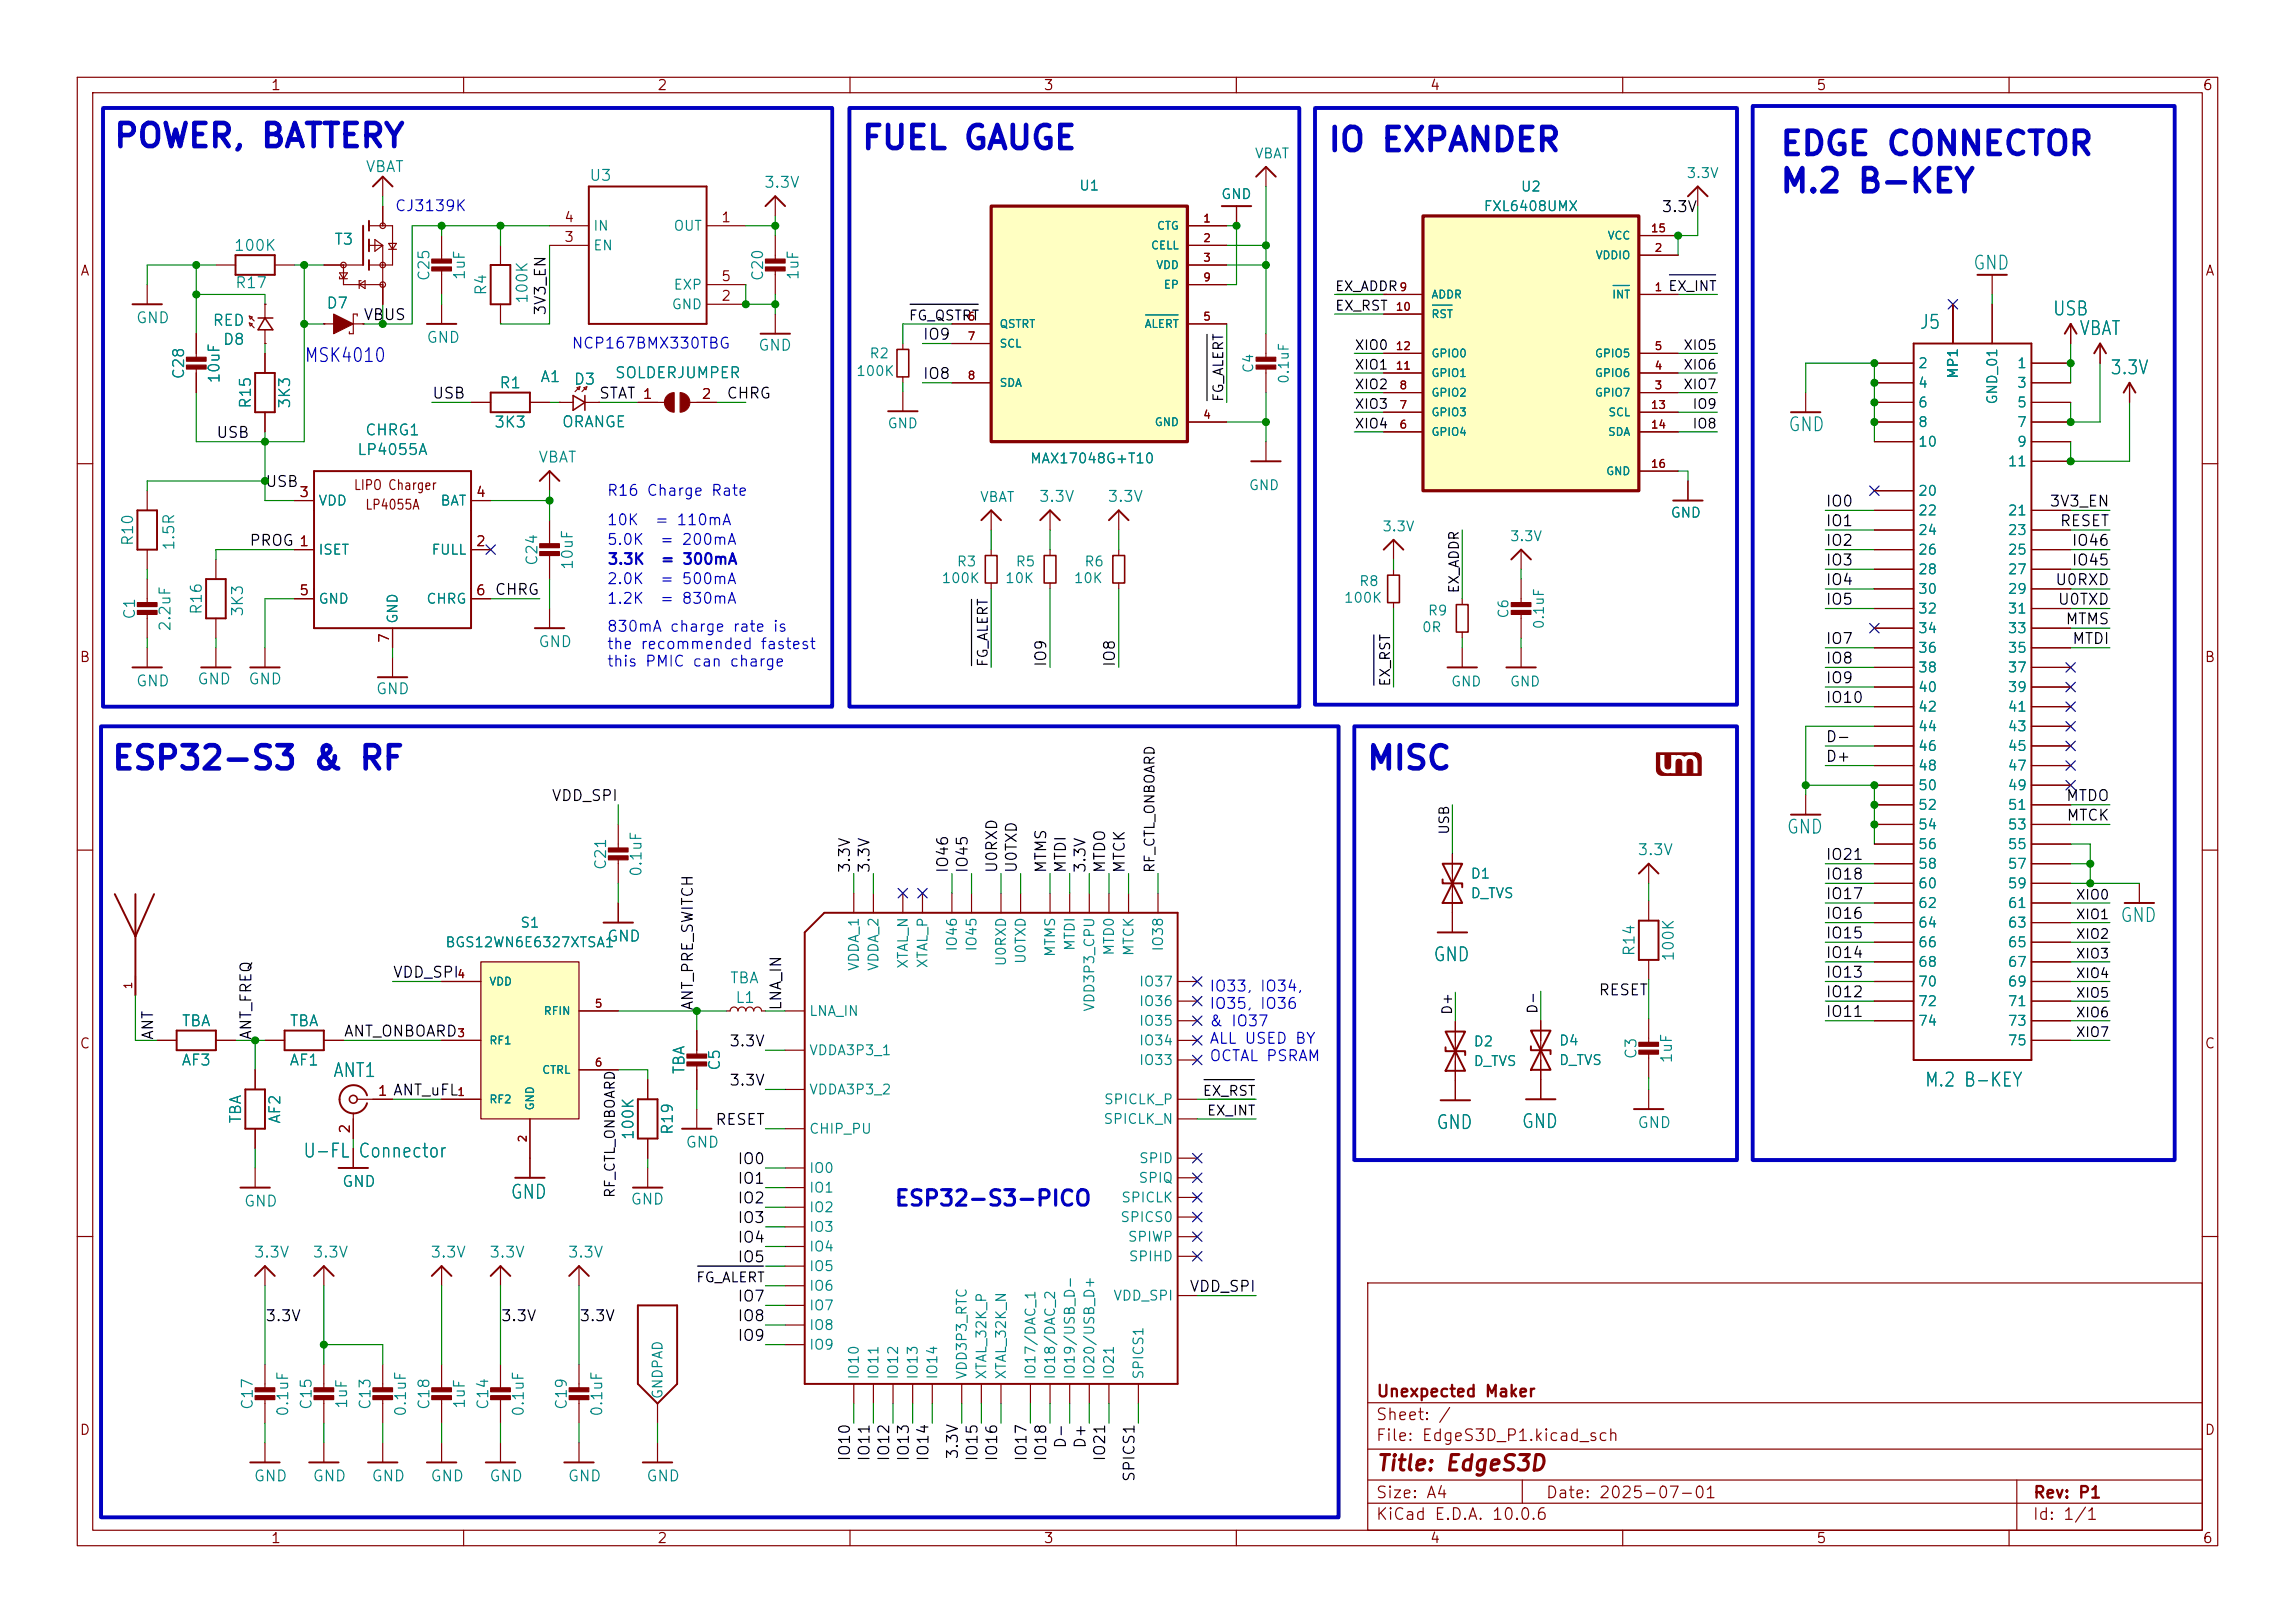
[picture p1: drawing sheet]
<svg xmlns="http://www.w3.org/2000/svg" width="297mm" height="210mm" viewBox="0 0 297 210" stroke-linecap="round" stroke-linejoin="round" font-family="sans-serif">
<defs><g id="words">
<g font-size="3" fill="#0000c2">
<text x="14.6" y="19.8">POWER, BATTERY</text>
<text x="111.3" y="20.1">FUEL GAUGE</text>
<text x="171.7" y="20.3">IO EXPANDER</text>
<text x="230.2" y="20.8">EDGE CONNECTOR</text>
<text x="230.2" y="25.7">M.2 B-KEY</text>
<text x="14.3" y="100.3">ESP32-S3 &amp; RF</text>
<text x="176.7" y="100.3">MISC</text>
</g>
<text font-size="2" fill="#0000c2" x="115.7" y="156.6">ESP32-S3-PICO</text>
<text font-size="2" fill="#840000" x="178" y="190.8">Title: EdgeS3D</text>
<g font-size="1.8" fill="#008484">
<text x="255.3" y="35.3">GND</text>
<text x="265.6" y="41.3">USB</text>
<text x="248.3" y="43">J5</text>
<text x="269" y="43.8">VBAT</text>
<text x="273" y="48.9">3.3V</text>
<text x="231.3" y="56.3">GND</text>
<text x="231.1" y="108.3">GND</text>
<text x="274.3" y="119.8">GND</text>
<text x="185.4" y="124.8">GND</text>
<text x="43" y="139.8">ANT1</text>
<text x="249" y="141.1">M.2 B-KEY</text>
<text x="185.8" y="146.6">GND</text>
<text x="196.8" y="146.4">GND</text>
<text x="39.1" y="150.2">U-FL</text>
<text x="46.3" y="150.2">Connector</text>
<text x="66" y="155.6">GND</text>
</g>
<text font-size="1.8" fill="#0000c2" x="39.3" y="47.3">MSK4010</text>
<g font-size="1.5" fill="#840000">
<text x="178" y="184.1">Sheet: /</text>
<text x="178" y="181.1">Unexpected Maker</text>
<text x="178" y="186.8">File: EdgeS3D_P1.kicad_sch</text>
<text x="178" y="197">KiCad E.D.A. 10.0.6</text>
<text x="178" y="194.2">Size: A4</text>
<text x="200" y="194.2">Date: 2025-07-01</text>
<text x="263" y="197">Id: 1/1</text>
<text x="263" y="194.2">Rev: P1</text>
</g>
<g font-size="1.4" fill="#008484">
<text x="47.2" y="22.6">VBAT</text>
<text x="76.2" y="23.7">U3</text>
<text x="98.8" y="24.6">3.3V</text>
<text x="30.2" y="32.8">100K</text>
<text x="43.2" y="32">T3</text>
<text x="30.3" y="37.6">R17</text>
<text x="42.1" y="40.3">D7</text>
<text x="55.9" y="36.5" transform="rotate(-90 55.9 36.5)">C25</text>
<text x="60.5" y="36.4" transform="rotate(-90 60.5 36.4)">1uF</text>
<text x="63.3" y="38.3" transform="rotate(-90 63.3 38.3)">R4</text>
<text x="68.6" y="39.4" transform="rotate(-90 68.6 39.4)">100K</text>
<text x="99.1" y="36.5" transform="rotate(-90 99.1 36.5)">C20</text>
<text x="103.7" y="36.4" transform="rotate(-90 103.7 36.4)">1uF</text>
<text x="17.5" y="42.2">GND</text>
<text x="27.4" y="42.5">RED</text>
<text x="28.8" y="45">D8</text>
<text x="55.1" y="44.7">GND</text>
<text x="98" y="45.7">GND</text>
<text x="24.2" y="49.2" transform="rotate(-90 24.2 49.2)">C28</text>
<text x="28.8" y="49.7" transform="rotate(-90 28.8 49.7)">10uF</text>
<text x="32.8" y="53" transform="rotate(-90 32.8 53)">R15</text>
<text x="37.9" y="53" transform="rotate(-90 37.9 53)">3K3</text>
<text x="64.5" y="50.6">R1</text>
<text x="69.8" y="49.8">A1</text>
<text x="74.2" y="50.1">D3</text>
<text x="79.5" y="49.3">SOLDERJUMPER</text>
<text x="46.1" y="59.2">LP4055A</text>
<text x="47.2" y="56.7">CHRG1</text>
<text x="63.9" y="55.7">3K3</text>
<text x="72.6" y="55.6">ORANGE</text>
<text x="69.6" y="60.2">VBAT</text>
<text x="134.3" y="65.3">3.3V</text>
<text x="143.2" y="65.3">3.3V</text>
<text x="17.6" y="70.8" transform="rotate(-90 17.6 70.8)">R10</text>
<text x="22.9" y="71.3" transform="rotate(-90 22.9 71.3)">1.5R</text>
<text x="69.9" y="73.3" transform="rotate(-90 69.9 73.3)">C24</text>
<text x="74.5" y="73.8" transform="rotate(-90 74.5 73.8)">10uF</text>
<text x="17.8" y="80.3" transform="rotate(-90 17.8 80.3)">C1</text>
<text x="22.4" y="81.8" transform="rotate(-90 22.4 81.8)">2.2uF</text>
<text x="26.5" y="79.6" transform="rotate(-90 26.5 79.6)">R16</text>
<text x="31.8" y="79.9" transform="rotate(-90 31.8 79.9)">3K3</text>
<text x="17.5" y="89.2">GND</text>
<text x="25.4" y="88.9">GND</text>
<text x="32" y="88.9">GND</text>
<text x="69.6" y="84.1">GND</text>
<text x="48.6" y="90.2">GND</text>
<text x="78.8" y="112.7" transform="rotate(-90 78.8 112.7)">C21</text>
<text x="83.4" y="113.6" transform="rotate(-90 83.4 113.6)">0.1uF</text>
<text x="211.8" y="111">3.3V</text>
<text x="78.5" y="122.2">GND</text>
<text x="211.9" y="123.8" transform="rotate(-90 211.9 123.8)">R14</text>
<text x="217" y="124.5" transform="rotate(-90 217 124.5)">100K</text>
<text x="94.4" y="127.6">TBA</text>
<text x="95.1" y="130.1">L1</text>
<text x="23.4" y="133.1">TBA</text>
<text x="37.4" y="133.1">TBA</text>
<text x="212.1" y="137.2" transform="rotate(-90 212.1 137.2)">C3</text>
<text x="216.7" y="137.7" transform="rotate(-90 216.7 137.7)">1uF</text>
<text x="23.4" y="138.2">AF3</text>
<text x="37.4" y="138.2">AF1</text>
<text x="88.9" y="139.1" transform="rotate(-90 88.9 139.1)">TBA</text>
<text x="93.5" y="138.6" transform="rotate(-90 93.5 138.6)">C5</text>
<text x="31.5" y="145.5" transform="rotate(-90 31.5 145.5)">TBA</text>
<text x="36.6" y="145.5" transform="rotate(-90 36.6 145.5)">AF2</text>
<text x="82.3" y="147.6" transform="rotate(-90 82.3 147.6)">100K</text>
<text x="87.4" y="147" transform="rotate(-90 87.4 147)">R19</text>
<text x="88.6" y="148.9">GND</text>
<text x="211.8" y="146.3">GND</text>
<text x="44.2" y="153.9">GND</text>
<text x="31.5" y="156.5">GND</text>
<text x="81.5" y="156.2">GND</text>
<text x="32.7" y="163.1">3.3V</text>
<text x="40.4" y="163.1">3.3V</text>
<text x="55.6" y="163.1">3.3V</text>
<text x="63.2" y="163.1">3.3V</text>
<text x="73.4" y="163.1">3.3V</text>
<text x="33.1" y="182.5" transform="rotate(-90 33.1 182.5)">C17</text>
<text x="37.7" y="183.4" transform="rotate(-90 37.7 183.4)">0.1uF</text>
<text x="40.7" y="182.5" transform="rotate(-90 40.7 182.5)">C15</text>
<text x="45.3" y="182.4" transform="rotate(-90 45.3 182.4)">1uF</text>
<text x="48.3" y="182.5" transform="rotate(-90 48.3 182.5)">C13</text>
<text x="52.9" y="183.4" transform="rotate(-90 52.9 183.4)">0.1uF</text>
<text x="55.9" y="182.5" transform="rotate(-90 55.9 182.5)">C18</text>
<text x="60.5" y="182.4" transform="rotate(-90 60.5 182.4)">1uF</text>
<text x="63.5" y="182.5" transform="rotate(-90 63.5 182.5)">C14</text>
<text x="68.1" y="183.4" transform="rotate(-90 68.1 183.4)">0.1uF</text>
<text x="73.7" y="182.5" transform="rotate(-90 73.7 182.5)">C19</text>
<text x="78.3" y="183.4" transform="rotate(-90 78.3 183.4)">0.1uF</text>
<text x="32.7" y="192">GND</text>
<text x="40.4" y="192">GND</text>
<text x="48" y="192">GND</text>
<text x="55.6" y="192">GND</text>
<text x="63.2" y="192">GND</text>
<text x="73.4" y="192">GND</text>
<text x="83.5" y="192">GND</text>
</g>
<g font-size="1.4" fill="#0000c2">
<text x="51" y="27.7">CJ3139K</text>
<text x="73.9" y="45.5">NCP167BMX330TBG</text>
<text x="78.4" y="64.5">R16 Charge Rate</text>
<text x="78.4" y="68.3">10K</text>
<text x="78.4" y="70.9">5.0K</text>
<text x="84.6" y="68.3">= 110mA</text>
<text x="85.3" y="70.9">= 200mA</text>
<text x="78.4" y="75.9">2.0K</text>
<text x="78.5" y="73.4">3.3K</text>
<text x="85.3" y="75.9">= 500mA</text>
<text x="85.4" y="73.4">= 300mA</text>
<text x="78.4" y="78.5">1.2K</text>
<text x="78.4" y="82.1">830mA charge rate is</text>
<text x="85.3" y="78.5">= 830mA</text>
<text x="78.4" y="84.4">the recommended fastest</text>
<text x="78.4" y="86.6">this PMIC can charge</text>
<text x="156.4" y="128.6">IO33, IO34,</text>
<text x="156.4" y="130.9">IO35, IO36</text>
<text x="156.4" y="133.2">&amp; IO37</text>
<text x="156.4" y="135.4">ALL USED BY</text>
<text x="156.4" y="137.7">OCTAL PSRAM</text>
</g>
<g font-size="1.4">
<text x="214.9" y="27.8">3.3V</text>
<text x="47" y="41.8">VBUS</text>
<text x="71" y="40.9" transform="rotate(-90 71 40.9)">3V3_EN</text>
<text x="119.3" y="44.3">IO9</text>
<text x="55.8" y="51.9">USB</text>
<text x="77.4" y="51.9">STAT 1</text>
<text x="93.9" y="51.9">CHRG</text>
<text x="119.3" y="49.4">IO8</text>
<text x="27.9" y="57">USB</text>
<text x="34.3" y="63.4">USB</text>
<text x="236.2" y="65.9">IO0</text>
<text x="265.1" y="65.9">3V3_EN</text>
<text x="32.2" y="71">PROG 1</text>
<text x="236.2" y="71">IO2</text>
<text x="236.2" y="68.4">IO1</text>
<text x="266.5" y="68.4">RESET</text>
<text x="268" y="71">IO46</text>
<text x="63.9" y="77.3">CHRG</text>
<text x="236.2" y="76.1">IO4</text>
<text x="236.2" y="73.5">IO3</text>
<text x="265.9" y="76.1">U0RXD</text>
<text x="268" y="73.5">IO45</text>
<text x="236.2" y="78.6">IO5</text>
<text x="236.2" y="83.7">IO7</text>
<text x="266.2" y="78.6">U0TXD</text>
<text x="267.2" y="81.1">MTMS</text>
<text x="268.1" y="83.7">MTDI</text>
<text x="135.7" y="86.4" transform="rotate(-90 135.7 86.4)">IO9</text>
<text x="144.6" y="86.4" transform="rotate(-90 144.6 86.4)">IO8</text>
<text x="236.2" y="86.2">IO8</text>
<text x="236.2" y="88.8">IO9</text>
<text x="236.2" y="91.3">IO10</text>
<text x="236.2" y="98.9">D+</text>
<text x="236.2" y="96.4">D-</text>
<text x="71.3" y="104">VDD_SPI</text>
<text x="267.3" y="104">MTDO</text>
<text x="267.3" y="106.5">MTCK</text>
<text x="110.3" y="113.1" transform="rotate(-90 110.3 113.1)">3.3V</text>
<text x="112.9" y="113.1" transform="rotate(-90 112.9 113.1)">3.3V</text>
<text x="123" y="113.1" transform="rotate(-90 123 113.1)">IO46</text>
<text x="125.6" y="113.1" transform="rotate(-90 125.6 113.1)">IO45</text>
<text x="129.4" y="113.1" transform="rotate(-90 129.4 113.1)">U0RXD</text>
<text x="131.9" y="113.1" transform="rotate(-90 131.9 113.1)">U0TXD</text>
<text x="135.7" y="113.1" transform="rotate(-90 135.7 113.1)">MTMS</text>
<text x="138.3" y="113.1" transform="rotate(-90 138.3 113.1)">MTDI</text>
<text x="140.8" y="113.1" transform="rotate(-90 140.8 113.1)">3.3V</text>
<text x="143.4" y="113.1" transform="rotate(-90 143.4 113.1)">MTDO</text>
<text x="145.9" y="113.1" transform="rotate(-90 145.9 113.1)">MTCK</text>
<text x="236.2" y="111.6">IO21</text>
<text x="236.2" y="114.2">IO18</text>
<text x="236.2" y="119.2">IO16</text>
<text x="236.2" y="116.7">IO17</text>
<text x="236.2" y="124.3">IO14</text>
<text x="236.2" y="121.8">IO15</text>
<text x="50.8" y="126.9">VDD_SPI</text>
<text x="90" y="130.8" transform="rotate(-90 90 130.8)">ANT_PRE_SWITCH</text>
<text x="101.5" y="130.8" transform="rotate(-90 101.5 130.8)">LNA_IN</text>
<text x="206.8" y="129.1">RESET</text>
<text x="236.2" y="131.9">IO11</text>
<text x="236.2" y="129.4">IO12</text>
<text x="236.2" y="126.9">IO13</text>
<text x="20.2" y="134.7" transform="rotate(-90 20.2 134.7)">ANT</text>
<text x="32.9" y="134.7" transform="rotate(-90 32.9 134.7)">ANT_FREQ</text>
<text x="44.4" y="134.5">ANT_ONBOARD</text>
<text x="94.3" y="135.7">3.3V</text>
<text x="94.3" y="140.8">3.3V</text>
<text x="92.5" y="145.9">RESET</text>
<text x="95.4" y="153.5">IO1</text>
<text x="95.4" y="151">IO0</text>
<text x="95.4" y="156.1">IO2</text>
<text x="95.4" y="158.6">IO3</text>
<text x="95.4" y="161.1">IO4</text>
<text x="95.4" y="163.7">IO5</text>
<text x="153.9" y="167.5">VDD_SPI</text>
<text x="34.3" y="171.3">3.3V</text>
<text x="64.7" y="171.3">3.3V</text>
<text x="74.9" y="171.3">3.3V</text>
<text x="95.4" y="171.3">IO8</text>
<text x="95.4" y="168.8">IO7</text>
<text x="95.4" y="173.8">IO9</text>
<text x="110.3" y="189.2" transform="rotate(-90 110.3 189.2)">IO10</text>
<text x="112.9" y="189.2" transform="rotate(-90 112.9 189.2)">IO11</text>
<text x="115.4" y="189.2" transform="rotate(-90 115.4 189.2)">IO12</text>
<text x="118" y="189.2" transform="rotate(-90 118 189.2)">IO13</text>
<text x="120.5" y="189.2" transform="rotate(-90 120.5 189.2)">IO14</text>
<text x="124.3" y="188.9" transform="rotate(-90 124.3 188.9)">3.3V</text>
<text x="126.9" y="189.2" transform="rotate(-90 126.9 189.2)">IO15</text>
<text x="129.4" y="189.2" transform="rotate(-90 129.4 189.2)">IO16</text>
<text x="133.2" y="189.2" transform="rotate(-90 133.2 189.2)">IO17</text>
<text x="135.7" y="189.2" transform="rotate(-90 135.7 189.2)">IO18</text>
<text x="138.3" y="187.5" transform="rotate(-90 138.3 187.5)">D-</text>
<text x="140.8" y="187.5" transform="rotate(-90 140.8 187.5)">D+</text>
<text x="143.4" y="189.2" transform="rotate(-90 143.4 189.2)">IO21</text>
<text x="147.2" y="191.9" transform="rotate(-90 147.2 191.9)">SPICS1</text>
</g>
<g font-size="1.3" fill="#840000">
<text x="35" y="12">1</text>
<text x="85" y="12">2</text>
<text x="135" y="12">3</text>
<text x="185" y="12">4</text>
<text x="235" y="12">5</text>
<text x="285" y="12">6</text>
<text x="72.9" y="29.1">4</text>
<text x="93.2" y="29.1">1</text>
<text x="10.3" y="36">A</text>
<text x="72.9" y="31.6">3</text>
<text x="285.3" y="36">A</text>
<text x="93.2" y="39.2">2</text>
<text x="93.2" y="36.7">5</text>
<text x="83.1" y="51.9">1</text>
<text x="90.7" y="51.9">2</text>
<text x="38.6" y="64.6">3</text>
<text x="45.7" y="63.7">LIPO Charger</text>
<text x="61.5" y="64.6">4</text>
<text x="38.6" y="71">1</text>
<text x="47.2" y="66.3">LP4055A</text>
<text x="61.5" y="71">2</text>
<text x="38.6" y="77.3">5</text>
<text x="61.5" y="77.3">6</text>
<text x="50.7" y="83.3" transform="rotate(-90 50.7 83.3)">7</text>
<text x="10.2" y="86">B</text>
<text x="285.2" y="86">B</text>
<text x="10.2" y="136">C</text>
<text x="285.2" y="136">C</text>
<text x="48.8" y="142.1">1 ANT_uFL</text>
<text x="48.8" y="142.1">1</text>
<text x="45.6" y="146.8" transform="rotate(-90 45.6 146.8)">2</text>
<text x="10.2" y="186">D</text>
<text x="285.2" y="186">D</text>
<text x="35" y="200">1</text>
<text x="85" y="200">2</text>
<text x="135" y="200">3</text>
<text x="185" y="200">4</text>
<text x="235" y="200">5</text>
<text x="285" y="200">6</text>
</g>
<g font-size="1.3" fill="#008484">
<text x="162.3" y="20.8">VBAT</text>
<text x="218.2" y="23.4">3.3V</text>
<text x="139.6" y="25">U1</text>
<text x="157.9" y="26.1">GND</text>
<text x="191.9" y="27.6">FXL6408UMX</text>
<text x="196.7" y="25.1">U2</text>
<text x="76.7" y="32.7">EN</text>
<text x="76.7" y="30.2">IN</text>
<text x="87.1" y="30.2">OUT</text>
<text x="86.8" y="40.3">GND</text>
<text x="87.1" y="37.8">EXP</text>
<text x="112.4" y="46.7">R2</text>
<text x="248.1" y="48">2</text>
<text x="260.9" y="48">1</text>
<text x="110.7" y="49">100K</text>
<text x="162.5" y="48.4" transform="rotate(-90 162.5 48.4)">C4</text>
<text x="167.1" y="49.8" transform="rotate(-90 167.1 49.8)">0.1uF</text>
<text x="248.1" y="50.5">4</text>
<text x="248.1" y="53">6</text>
<text x="253.7" y="49.1" transform="rotate(-90 253.7 49.1)">MP1</text>
<text x="258.8" y="52.4" transform="rotate(-90 258.8 52.4)">GND_01</text>
<text x="260.9" y="50.5">3</text>
<text x="260.9" y="53">5</text>
<text x="114.8" y="55.7">GND</text>
<text x="248.1" y="55.6">8</text>
<text x="248.1" y="58.1">10</text>
<text x="260.9" y="55.6">7</text>
<text x="260.9" y="58.1">9</text>
<text x="41.1" y="65.7">VDD</text>
<text x="56.9" y="65.7">BAT</text>
<text x="126.7" y="65.3">VBAT</text>
<text x="133.2" y="60.3">MAX17048G+T10</text>
<text x="161.5" y="63.7">GND</text>
<text x="248.1" y="64.5">20</text>
<text x="259.7" y="60.7">11</text>
<text x="178.8" y="69.1">3.3V</text>
<text x="195.3" y="70.3">3.3V</text>
<text x="216.1" y="67.3">GND</text>
<text x="248.1" y="67">22</text>
<text x="248.1" y="69.5">24</text>
<text x="259.7" y="67">21</text>
<text x="259.7" y="69.5">23</text>
<text x="41.1" y="72.1">ISET</text>
<text x="55.7" y="72.1">FULL</text>
<text x="121.8" y="75.8">100K</text>
<text x="123.7" y="73.6">R3</text>
<text x="130" y="75.8">10K</text>
<text x="131.3" y="73.6">R5</text>
<text x="138.9" y="75.8">10K</text>
<text x="140.2" y="73.6">R6</text>
<text x="175.8" y="76.1">R8</text>
<text x="248.1" y="72.1">26</text>
<text x="248.1" y="74.6">28</text>
<text x="248.1" y="77.2">30</text>
<text x="259.7" y="72.1">25</text>
<text x="259.7" y="74.6">27</text>
<text x="259.7" y="77.2">29</text>
<text x="41.1" y="78.4">GND</text>
<text x="51.8" y="80.8" transform="rotate(-90 51.8 80.8)">GND</text>
<text x="55.1" y="78.4">CHRG</text>
<text x="173.8" y="78.3">100K</text>
<text x="183.9" y="82.1">0R</text>
<text x="184.7" y="80">R9</text>
<text x="195.5" y="80.1" transform="rotate(-90 195.5 80.1)">C6</text>
<text x="200.1" y="81.5" transform="rotate(-90 200.1 81.5)">0.1uF</text>
<text x="248.1" y="79.7">32</text>
<text x="248.1" y="82.2">34</text>
<text x="259.7" y="79.7">31</text>
<text x="259.7" y="82.2">33</text>
<text x="187.7" y="89.1">GND</text>
<text x="195.3" y="89.1">GND</text>
<text x="248.1" y="84.8">36</text>
<text x="248.1" y="87.3">38</text>
<text x="248.1" y="89.9">40</text>
<text x="259.7" y="84.8">35</text>
<text x="259.7" y="87.3">37</text>
<text x="259.7" y="89.9">39</text>
<text x="248.1" y="92.4">42</text>
<text x="248.1" y="94.9">44</text>
<text x="259.7" y="92.4">41</text>
<text x="259.7" y="94.9">43</text>
<text x="248.1" y="97.5">46</text>
<text x="248.1" y="100">48</text>
<text x="259.7" y="97.5">45</text>
<text x="259.7" y="100">47</text>
<text x="248.1" y="102.6">50</text>
<text x="248.1" y="105.1">52</text>
<text x="248.1" y="107.6">54</text>
<text x="259.7" y="102.6">49</text>
<text x="259.7" y="105.1">51</text>
<text x="259.7" y="107.6">53</text>
<text x="190.2" y="114">D1</text>
<text x="248.1" y="110.2">56</text>
<text x="248.1" y="112.7">58</text>
<text x="259.7" y="110.2">55</text>
<text x="259.7" y="112.7">57</text>
<text x="190.2" y="116.5">D_TVS</text>
<text x="248.1" y="115.3">60</text>
<text x="248.1" y="117.8">62</text>
<text x="259.7" y="115.3">59</text>
<text x="259.7" y="117.8">61</text>
<text x="57.5" y="122.9">BGS12WN6E6327XTSA1</text>
<text x="67.2" y="120.3">S1</text>
<text x="111.5" y="125.7" transform="rotate(-90 111.5 125.7)">VDDA_1</text>
<text x="114" y="125.7" transform="rotate(-90 114 125.7)">VDDA_2</text>
<text x="117.8" y="125.4" transform="rotate(-90 117.8 125.4)">XTAL_N</text>
<text x="120.3" y="125.4" transform="rotate(-90 120.3 125.4)">XTAL_P</text>
<text x="124.2" y="123.2" transform="rotate(-90 124.2 123.2)">IO46</text>
<text x="126.7" y="123.2" transform="rotate(-90 126.7 123.2)">IO45</text>
<text x="130.5" y="125.1" transform="rotate(-90 130.5 125.1)">U0RXD</text>
<text x="133" y="124.8" transform="rotate(-90 133 124.8)">U0TXD</text>
<text x="136.9" y="123.9" transform="rotate(-90 136.9 123.9)">MTMS</text>
<text x="139.4" y="123.1" transform="rotate(-90 139.4 123.1)">MTDI</text>
<text x="144.5" y="123.7" transform="rotate(-90 144.5 123.7)">MTD0</text>
<text x="147" y="123.8" transform="rotate(-90 147 123.8)">MTCK</text>
<text x="150.8" y="123.2" transform="rotate(-90 150.8 123.2)">IO38</text>
<text x="248.1" y="120.3">64</text>
<text x="248.1" y="122.9">66</text>
<text x="248.1" y="125.4">68</text>
<text x="259.7" y="120.3">63</text>
<text x="259.7" y="122.9">65</text>
<text x="259.7" y="125.4">67</text>
<text x="104.6" y="131.8">LNA_IN</text>
<text x="141.9" y="131" transform="rotate(-90 141.9 131)">VDD3P3_CPU</text>
<text x="147.3" y="130.5">IO36</text>
<text x="147.3" y="128">IO37</text>
<text x="248.1" y="128">70</text>
<text x="248.1" y="130.5">72</text>
<text x="259.7" y="128">69</text>
<text x="259.7" y="130.5">71</text>
<text x="104.6" y="136.9">VDDA3P3_1</text>
<text x="147.3" y="135.6">IO34</text>
<text x="147.3" y="133">IO35</text>
<text x="190.6" y="135.7">D2</text>
<text x="201.7" y="135.6">D4</text>
<text x="248.1" y="133">74</text>
<text x="259.7" y="133">73</text>
<text x="259.7" y="135.6">75</text>
<text x="104.6" y="141.9">VDDA3P3_2</text>
<text x="142.8" y="143.2">SPICLK_P</text>
<text x="147.3" y="138.1">IO33</text>
<text x="190.6" y="138.3">D_TVS</text>
<text x="201.7" y="138.1">D_TVS</text>
<text x="104.6" y="147">CHIP_PU</text>
<text x="142.7" y="145.7">SPICLK_N</text>
<text x="104.6" y="152.1">IO0</text>
<text x="104.6" y="154.6">IO1</text>
<text x="145" y="155.9">SPICLK</text>
<text x="147.3" y="153.4">SPIQ</text>
<text x="147.3" y="150.8">SPID</text>
<text x="104.6" y="157.2">IO2</text>
<text x="104.6" y="159.7">IO3</text>
<text x="144.9" y="158.4">SPICS0</text>
<text x="145.9" y="161">SPIWP</text>
<text x="104.6" y="162.3">IO4</text>
<text x="104.6" y="164.8">IO5</text>
<text x="104.6" y="167.3">IO6</text>
<text x="146" y="163.5">SPIHD</text>
<text x="104.6" y="169.9">IO7</text>
<text x="104.6" y="172.4">IO8</text>
<text x="144" y="168.6">VDD_SPI</text>
<text x="104.6" y="175">IO9</text>
<text x="111.5" y="178.6" transform="rotate(-90 111.5 178.6)">IO10</text>
<text x="114" y="178.6" transform="rotate(-90 114 178.6)">IO11</text>
<text x="116.5" y="178.6" transform="rotate(-90 116.5 178.6)">IO12</text>
<text x="119.1" y="178.6" transform="rotate(-90 119.1 178.6)">IO13</text>
<text x="121.6" y="178.6" transform="rotate(-90 121.6 178.6)">IO14</text>
<text x="125.4" y="178.6" transform="rotate(-90 125.4 178.6)">VDD3P3_RTC</text>
<text x="128" y="178.6" transform="rotate(-90 128 178.6)">XTAL_32K_P</text>
<text x="130.5" y="178.6" transform="rotate(-90 130.5 178.6)">XTAL_32K_N</text>
<text x="134.3" y="178.6" transform="rotate(-90 134.3 178.6)">IO17/DAC_1</text>
<text x="136.9" y="178.6" transform="rotate(-90 136.9 178.6)">IO18/DAC_2</text>
<text x="139.4" y="178.6" transform="rotate(-90 139.4 178.6)">IO19/USB_D-</text>
<text x="141.9" y="178.6" transform="rotate(-90 141.9 178.6)">IO20/USB_D+</text>
<text x="144.5" y="178.6" transform="rotate(-90 144.5 178.6)">IO21</text>
<text x="148.3" y="178.6" transform="rotate(-90 148.3 178.6)">SPICS1</text>
<text x="86.1" y="181.1" transform="rotate(-90 86.1 181.1)">GNDPAD</text>
</g>
<g font-size="1.3">
<text x="117.5" y="41.8">FG_QSTRT</text>
<text x="172.7" y="40.5">EX_RST</text>
<text x="215.8" y="38">EX_INT</text>
<text x="158.6" y="52.1" transform="rotate(-90 158.6 52.1)">FG_ALERT</text>
<text x="128.1" y="86.4" transform="rotate(-90 128.1 86.4)">FG_ALERT</text>
<text x="180.2" y="88.9" transform="rotate(-90 180.2 88.9)">EX_RST</text>
<text x="149.7" y="113.1" transform="rotate(-90 149.7 113.1)">RF_CTL_ONBOARD</text>
<text x="155.6" y="142.1">EX_RST</text>
<text x="156.1" y="144.7">EX_INT</text>
<text x="79.9" y="155.1" transform="rotate(-90 79.9 155.1)">RF_CTL_ONBOARD</text>
<text x="90" y="166.2">FG_ALERT</text>
</g>
<g font-size="1.2">
<text x="172.7" y="38">EX_ADDR</text>
<text x="175.2" y="45.6">XIO0</text>
<text x="217.8" y="45.6">XIO5</text>
<text x="175.2" y="53.2">XIO3</text>
<text x="175.2" y="50.7">XIO2</text>
<text x="175.2" y="48.1">XIO1</text>
<text x="217.8" y="50.7">XIO7</text>
<text x="217.8" y="48.1">XIO6</text>
<text x="218.9" y="53.2">IO9</text>
<text x="175.2" y="55.8">XIO4</text>
<text x="218.9" y="55.8">IO8</text>
<text x="189.1" y="76.9" transform="rotate(-90 189.1 76.9)">EX_ADDR</text>
<text x="187.8" y="108.1" transform="rotate(-90 187.8 108.1)">USB</text>
<text x="268.6" y="119.3">XIO1</text>
<text x="268.6" y="116.7">XIO0</text>
<text x="268.6" y="124.3">XIO3</text>
<text x="268.6" y="121.8">XIO2</text>
<text x="188.2" y="131.4" transform="rotate(-90 188.2 131.4)">D+</text>
<text x="199.3" y="131.3" transform="rotate(-90 199.3 131.3)">D-</text>
<text x="268.6" y="132">XIO6</text>
<text x="268.6" y="126.9">XIO4</text>
<text x="268.6" y="129.4">XIO5</text>
<text x="268.6" y="134.5">XIO7</text>
</g>
<g font-size="1" fill="#008484">
<text x="149.6" y="30">CTG</text>
<text x="148.9" y="32.5">CELL</text>
<text x="149.5" y="35.1">VDD</text>
<text x="206.4" y="33.8">VDDIO</text>
<text x="208" y="31.2">VCC</text>
<text x="150.5" y="37.6">EP</text>
<text x="185.2" y="38.9">ADDR</text>
<text x="185.2" y="41.4">RST</text>
<text x="208.5" y="38.9">INT</text>
<text x="129.3" y="42.7">QSTRT</text>
<text x="129.3" y="45.2">SCL</text>
<text x="148" y="42.7">ALERT</text>
<text x="185.2" y="46.5">GPIO0</text>
<text x="206.3" y="46.5">GPIO5</text>
<text x="129.3" y="50.3">SDA</text>
<text x="185.2" y="51.6">GPIO2</text>
<text x="185.2" y="49">GPIO1</text>
<text x="206.3" y="51.6">GPIO7</text>
<text x="206.3" y="49">GPIO6</text>
<text x="149.4" y="55.4">GND</text>
<text x="185.2" y="56.6">GPIO4</text>
<text x="185.2" y="54.1">GPIO3</text>
<text x="208" y="56.6">SDA</text>
<text x="208.1" y="54.1">SCL</text>
<text x="207.8" y="61.7">GND</text>
<text x="63.2" y="127.8">VDD</text>
<text x="70.3" y="131.6">RFIN</text>
<text x="63.2" y="135.4">RF1</text>
<text x="63.2" y="143">RF2</text>
<text x="69.3" y="143.8" transform="rotate(-90 69.3 143.8)">GND</text>
<text x="70.1" y="139.2">CTRL</text>
</g>
<g font-size="1" fill="#840000">
<text x="155.6" y="29">1</text>
<text x="155.6" y="31.6">2</text>
<text x="155.6" y="34.1">3</text>
<text x="213.6" y="30.3">15</text>
<text x="214" y="32.8">2</text>
<text x="125.1" y="41.7">6</text>
<text x="155.6" y="41.7">5</text>
<text x="155.6" y="36.6">9</text>
<text x="180.5" y="40.5">10</text>
<text x="181" y="37.9">9</text>
<text x="214" y="37.9">1</text>
<text x="125.1" y="44.3">7</text>
<text x="180.5" y="45.5">12</text>
<text x="214" y="45.5">5</text>
<text x="125.1" y="49.3">8</text>
<text x="180.5" y="48.1">11</text>
<text x="181" y="53.2">7</text>
<text x="181" y="50.6">8</text>
<text x="213.6" y="53.2">13</text>
<text x="214" y="50.6">3</text>
<text x="214" y="48.1">4</text>
<text x="155.6" y="54.4">4</text>
<text x="181" y="55.7">6</text>
<text x="213.6" y="55.7">14</text>
<text x="213.6" y="60.8">16</text>
<text x="17.3" y="128.1" transform="rotate(-90 17.3 128.1)">1</text>
<text x="59.1" y="126.8">4</text>
<text x="76.9" y="130.6">5</text>
<text x="59.1" y="134.4">3</text>
<text x="59.1" y="142.1">1</text>
<text x="76.9" y="138.2">6</text>
<text x="68.4" y="147.9" transform="rotate(-90 68.4 147.9)">2</text>
</g>
</g></defs>
<g fill="none" stroke="#840000" stroke-width=".15">
<path d="M10 10h277v190h-277zM12 12h273v186h-273zM60 10v2M110 10v2M160 10v2M210 10v2M260 10v2M34.3 39.4h.1M34.3 39.4v1.7M160 26.7v2.5M163.8 21.6v2.5M25.4 43.2v3.3"/>
<path d="M25.4 47.5v3.3M32.3 41.8l.3 .1-.2 .3zM32.3 40.9l.3 .1-.2 .3zM32.5 42l.4 .4M32.5 41.1l.4 .4M34.3 44.5h.1M34.3 42.7v1.8M34.3 45.7v2.6M34.3 53.3v2.6M163.8 43.2v3.3M163.8 47.5v3.3M10 60h2"/>
<path d="M285 60h2M196.8 83.8v2.6M10 110h2M285 110h2M33 138.4v2.6M33 146.1v2.5M33 151.1v2.6M45.7 144v3.3M45.7 148.6v2.5M46.2 142.2h4.6M10 160h2M34.3 163.8v2.6"/>
<path d="M34.3 176.5v3.3M41.9 163.8v2.6M41.9 176.5v3.3M49.5 176.5v3.3M57.1 163.8v2.6M57.1 176.5v3.3M64.8 163.8v2.6M74.9 163.8v2.6M74.9 176.5v3.3M177 166h108v32h-108zM285 160h2M34.3 180.8v3.4"/>
<path d="M34.3 186.7v2.5M41.9 180.8v3.4M41.9 186.7v2.5M49.5 180.8v3.4M49.5 186.7v2.5M57.1 180.8v3.4M57.1 186.7v2.5M60 198v2M74.9 180.8v3.4M110 198v2M160 198v2M177 194.5h108"/>
<path d="M177 191.5h108M177 187.5h108M177 181.5h108M197 191.5v3M210 198v2M260 198v2M261 191.5v6.5"/>
</g>
<g fill="none" stroke="#840000" stroke-width=".25">
<path d="M158.1 26.7h3.8M162.6 22.9l1.2-1.3 1.3 1.3M33 48.3h2.6v5h-2.6zM194.9 86.4h3.9M31.1 153.7h3.8M31.7 141h2.6v5.1h-2.6zM43.8 151.1h3.8M47.5 141.7a1.81 1.81 0 0 0-2.8-.9 1.81 1.81 0 0 0 0 2.9 1.81 1.81 0 0 0 2.8-1M33 165.1l1.3-1.3 1.3 1.3M40.6 165.1l1.3-1.3 1.3 1.3M55.9 165.1l1.2-1.3 1.3 1.3M63.5 165.1l1.3-1.3 1.2 1.3"/>
<path d="M73.7 165.1l1.2-1.3 1.3 1.3M32.4 189.2h3.8M40 189.2h3.8M47.6 189.2h3.8M55.2 189.2h3.9"/>
</g>
<g fill="#840000" stroke="#840000" stroke-width=".15">
<path d="M73.7 179.6h2.5v.5h-2.5z"/>
<path d="M73.7 180.6h2.5v.5h-2.5z"/>
<path d="M24.1 46.2h2.6v.5h-2.6z"/>
<path d="M24.1 47.2h2.6v.6h-2.6z"/>
<path d="M40.6 179.6h2.6v.5h-2.6z"/>
<path d="M40.6 180.6h2.6v.5h-2.6z"/>
<path d="M55.9 179.6h2.5v.5h-2.5z"/>
<path d="M55.9 180.6h2.5v.5h-2.5z"/>
<path d="M48.3 179.6h2.5v.5h-2.5z"/>
<path d="M48.3 180.6h2.5v.5h-2.5z"/>
<path d="M33 179.6h2.6v.5h-2.6z"/>
<path d="M33 180.6h2.6v.5h-2.6z"/>
<path d="M162.6 46.2h2.5v.5h-2.5z"/>
<path d="M162.6 47.2h2.5v.6h-2.5z"/>
</g>
<g fill="none" stroke="#840000" stroke-width=".2">
<path d="M33.4 41.1h1.9M34.3 41.1l1 1.6h-1.9z"/>
<circle cx="45.7" cy="142.2" r=".51"/>
</g>
<path d="M128.3 26.7h25.4v30.5h-25.4z" fill="#ffffc2"/>
<path d="M128.3 26.7h25.4v30.5h-25.4z" fill="none" stroke="#840000" stroke-width=".41"/>
<g fill="none" stroke="#840000" stroke-width=".15">
<path d="M19 36.8v2.6M27.9 34.3h2.6M35.6 34.3h2.5M41.9 34.3h5.1M43.9 35.3h1.1l-.6 .8zM43.9 35.8v.3h1.1M44.4 34.3v2.5h5.1M46.5 36.8l.7-.5v1zM46.7 36.3h-.2v1M47.8 29.2h3v5.1h-3M47.8 31.8h1.7M48.5 31l1 .8-1 .7z"/>
<path d="M49.5 22.9v2.5M49.5 26.7v2.5M49.5 31.8v7.6M50.3 31.5h1l-.5 .8zM50.3 32.3h1M57.1 30.5v3.3M57.1 34.8v3.3M64.8 31.8v2.5M64.8 39.4v2.5M71.1 29.2h5.1M71.1 31.8h5.1M91.4 29.2h5.1"/>
<path d="M91.4 36.8h5.1M91.4 39.4h5.1M100.3 25.4v2.5M100.3 30.5v3.3M100.3 34.8v3.3M153.7 29.2h5M153.7 31.8h5M153.7 34.3h5M153.7 36.8h5M252.7 39.4v5.1M257.8 35.6v2.5M257.8 39.4v5.1"/>
<path d="M61 52.1h2.5M68.6 52.1h2.5M72.4 52.1h.1M72.4 52.1h1.8M74.7 50.2l.4-.2-.2 .4zM74.8 50.3l-.4 .4M75.6 50.2l.3-.2-.1 .4zM75.7 52.1h1.8M75.7 50.3l-.4 .4M77.5 52.1h.1M82.5 52.1h3.5M89.3 52.1h3.4"/>
<path d="M100.3 40.6v2.6M116.8 44.5v.7M116.8 48.8v.7M116.8 50.7v2.5M123.2 41.9h5.1M123.2 44.5h5.1M123.2 49.5h5.1M153.7 54.6h5M153.7 41.9h5M163.8 57.2v2.5M233.7 50.8v2.5M242.6 54.6h5"/>
<path d="M242.6 49.5h5M242.6 52.1h5M242.6 47h5M242.6 57.2h5M262.9 54.6h5.1M262.9 49.5h5.1M262.9 52.1h5.1M262.9 47h5.1M262.9 57.2h5.1M262.9 59.7h5.1M268 41.9v2.6M271.8 44.5v2.5"/>
<path d="M275.6 49.5v2.6M19 63.5v2.5M19 71.1v2.6M19 74.9v3.3M19 79.2v3.4M27.9 72.4v2.5M38.1 71.1h2.5M38.1 64.8h2.5M38.1 77.5h2.5M61 71.1h2.5M61 64.8h2.5M61 77.5h2.5"/>
<path d="M71.1 61v2.5M71.1 67.3v3.3M71.1 71.6v3.3M71.1 78.7v2.6M128.3 66v2.6M128.3 71.1v.8M128.3 75.4v.8M135.9 66v2.6M135.9 71.1v.8M135.9 75.4v.8M144.8 66v2.6M144.8 71.1v.8"/>
<path d="M144.8 75.4v.8M196.8 71.1v2.6M196.8 74.9v3.3M196.8 79.2v3.4M218.4 62.2v2.6M242.6 71.1h5M242.6 63.5h5M242.6 66h5M242.6 68.6h5M242.6 73.7h5M242.6 76.2h5M242.6 78.7h5"/>
<path d="M262.9 71.1h5.1M262.9 66h5.1M262.9 68.6h5.1M262.9 73.7h5.1M262.9 76.2h5.1M262.9 78.7h5.1M19 83.8v2.6M27.9 80v2.6M27.9 83.8v2.6M34.3 83.8v2.6M50.8 81.3v2.5M50.8 85.1v2.5"/>
<path d="M242.6 81.3h5M242.6 83.8h5M242.6 86.4h5M242.6 88.9h5M242.6 91.4h5M242.6 94h5M242.6 96.5h5M242.6 99.1h5M262.9 81.3h5.1M262.9 83.8h5.1M262.9 86.4h5.1M262.9 88.9h5.1"/>
<path d="M262.9 91.4h5.1M262.9 94h5.1M262.9 96.5h5.1M262.9 99.1h5.1M80 106.7v3.3M80 111v3.3M80 116.8v2.6M233.7 102.9v2.5M242.6 101.6h5M242.6 104.1h5M242.6 106.7h5M242.6 109.2h5"/>
<path d="M242.6 111.8h5M242.6 114.3h5M242.6 116.8h5M242.6 119.4h5M262.9 101.6h5.1M262.9 104.1h5.1M262.9 106.7h5.1M262.9 109.2h5.1M262.9 111.8h5.1M262.9 114.3h5.1M262.9 116.8h5.1M262.9 119.4h5.1"/>
<path d="M276.9 114.3v2.5M17.5 126.2v2.6M20.3 134.6h2.6M27.9 134.6h2.6M34.3 134.6h2.5M41.9 134.6h2.5M94 130.8h.5a.51 .51 0 0 1 .5-.5 .51 .51 0 0 1 .5 .5 .51 .51 0 0 1 .5-.5 .51 .51 0 0 1 .5 .5 .51 .51 0 0 1 .5-.5 .51 .51 0 0 1 .5 .5 .51 .51 0 0 1 .5-.5 .51 .51 0 0 1 .6 .5h.5M242.6 121.9h5M242.6 124.5h5M242.6 127h5M242.6 129.5h5M242.6 132.1h5"/>
<path d="M262.9 121.9h5.1M262.9 124.5h5.1M262.9 127h5.1M262.9 129.5h5.1M262.9 132.1h5.1M262.9 134.6h5.1M68.6 149.9v2.5M83.8 151.1v2.6M64.8 176.5v3.3M64.8 180.8v3.4M64.8 186.7v2.5M74.9 186.7v2.5"/>
<path d="M85.1 181.6v2.6M85.1 186.7v2.5"/>
<circle cx="44.4" cy="34.3" r=".36"/>
<circle cx="49.5" cy="29.2" r=".36"/>
<circle cx="49.5" cy="36.8" r=".36"/>
<circle cx="49.5" cy="34.3" r=".36"/>
</g>
<path d="M148.3 40.7h4.2" fill="none" stroke="#008484" stroke-width=".15"/>
<path d="M74.2 51.2l1.5 .9-1.5 1zM75.7 51.2v1.9M116.1 45.2h1.5v3.6h-1.5zM127.5 71.9h1.5v3.5h-1.5zM135.1 71.9h1.6v3.5h-1.6zM144 71.9h1.5v3.5h-1.5z" fill="none" stroke="#840000" stroke-width=".2"/>
<g fill="none" stroke="#840000" stroke-width=".25">
<path d="M17.1 39.4h3.9M30.5 33h5.1v2.6h-5.1zM47 29.2v5.1M47.8 28.6v1.2M47.8 31v1.5M47.8 33.7v1.2M48.3 24.1l1.2-1.2 1.3 1.2M63.5 34.3h2.5v5.1h-2.5zM76.2 24.1h15.2v17.8h-15.2zM99.1 26.7l1.2-1.3 1.3 1.3M255.9 35.6h3.8M63.5 50.8h5.1v2.5h-5.1z"/>
<path d="M98.4 43.2h3.8M114.9 53.2h3.8M161.9 59.7h3.8M231.8 53.3h3.8M247.6 44.5h15.3v92.7h-15.3zM267.2 43.2l.8-1.3 .7 1.3M271 45.7l.8-1.2 .7 1.2M274.8 50.8l.8-1.3 .8 1.3M17.8 66h2.5v5.1h-2.5zM26.7 74.9h2.5v5.1h-2.5zM40.6 61h20.4v20.3h-20.4zM69.8 62.2l1.3-1.2 1.3 1.2"/>
<path d="M127 67.3l1.3-1.3 1.2 1.3M134.6 67.3l1.3-1.3 1.3 1.3M143.5 67.3l1.3-1.3 1.2 1.3M195.6 72.4l1.2-1.3 1.3 1.3M216.5 64.8h3.8M17.1 86.4h3.9M26 86.4h3.8M32.4 86.4h3.8M48.9 87.6h3.8M69.2 81.3h3.8M14.9 115.7l2.6 5.5 2.4-5.5M17.5 115.7v13.1"/>
<path d="M78.1 119.4h3.8M231.8 105.4h3.8M275 116.8h3.8M22.9 133.4h5v2.5h-5zM36.8 133.4h5.1v2.5h-5.1zM66.7 152.4h3.8M81.9 153.7h3.8M82.5 168.9h5.1v10.2l-2.5 2.5-2.6-2.5zM62.9 189.2h3.8M73 189.2h3.8M83.2 189.2h3.8"/>
</g>
<g fill="#840000" stroke="#840000" stroke-width=".15">
<path d="M63.5 179.6h2.5v.5h-2.5z"/>
<path d="M63.5 180.6h2.5v.5h-2.5z"/>
<path d="M17.8 78h2.5v.5h-2.5z"/>
<path d="M17.8 79h2.5v.5h-2.5z"/>
<path d="M55.9 33.5h2.5v.5h-2.5z"/>
<path d="M55.9 34.5h2.5v.6h-2.5z"/>
<path d="M99.1 33.5h2.5v.5h-2.5z"/>
<path d="M99.1 34.5h2.5v.6h-2.5z"/>
<path d="M69.8 70.4h2.6v.5h-2.6z"/>
<path d="M69.8 71.4h2.6v.5h-2.6z"/>
<path d="M78.7 109.7h2.6v.5h-2.6z"/>
<path d="M78.7 110.7h2.6v.6h-2.6z"/>
<path d="M195.6 78h2.5v.5h-2.5z"/>
<path d="M195.6 79h2.5v.5h-2.5z"/>
</g>
<g fill="#840000" stroke="#840000" stroke-width=".13">
<path d="M86.4 51.2l.3-.3 .5-.1v2.5a1.27 1.27 0 0 1-1.1-.7 1.27 1.27 0 0 1 .3-1.4z"/>
<path d="M88 50.8a1.27 1.27 0 0 1 1.3 1.3 1.27 1.27 0 0 1-1.3 1.2z"/>
</g>
<path d="M184.1 27.9h28v35.6h-28z" fill="#ffffc2"/>
<path d="M184.1 27.9h28v35.6h-28z" fill="none" stroke="#840000" stroke-width=".41"/>
<g fill="none" stroke="#840000" stroke-width=".15">
<path d="M57.1 39.4v2.5M179.1 38.1h5M212.1 38.1h5.1M212.1 33h5.1M212.1 30.5h5.1M219.7 24.1v2.6M41.9 41.9h.1M41.9 41.9h1.3M45.7 41.9h1.3M46.2 40.9v-.3h-.5v2.6h-.5v-.3M47 41.9h.1M179.1 50.8h5"/>
<path d="M179.1 48.3h5M179.1 45.7h5M179.1 55.9h5M179.1 53.3h5M179.1 40.6h5M212.1 50.8h5.1M212.1 48.3h5.1M212.1 45.7h5.1M212.1 55.9h5.1M212.1 53.3h5.1M180.3 69.9v2.5M180.3 73.7v.7"/>
<path d="M180.3 78v.7M189.2 77.5v.7M212.1 61h5.1M189.2 81.8v.8M189.2 83.8v2.6M110.5 115.6v2.5M113 115.6v2.5M116.8 115.6v2.5M119.4 115.6v2.5M123.2 115.6v2.5M125.7 115.6v2.5M129.5 115.6v2.5"/>
<path d="M132.1 115.6v2.5M135.9 115.6v2.5M138.4 115.6v2.5M141 115.6v2.5M143.5 115.6v2.5M146 115.6v2.5M149.9 115.6v2.5M188 110.5v10.2M213.4 111.8v2.5M213.4 116.6v2.5M101.6 130.8h2.5M101.6 135.9h2.5"/>
<path d="M152.4 137.2h2.5M152.4 134.6h2.5M152.4 132.1h2.5M152.4 129.5h2.5M152.4 127h2.5M188.3 132.2v10.2M199.4 132.1v10.1M213.4 124.2v2.5M213.4 131.8v3.3M213.4 136.1v3.3M101.6 141h2.5M101.6 146.1h2.5"/>
<path d="M101.6 151.1h2.5M101.6 153.7h2.5M101.6 156.2h2.5M101.6 158.8h2.5M152.4 157.5h2.5M152.4 154.9h2.5M152.4 152.4h2.5M152.4 149.9h2.5M152.4 144.8h2.5M152.4 142.2h2.5M213.4 141v2.5M101.6 161.3h2.5"/>
<path d="M101.6 163.8h2.5M101.6 166.4h2.5M101.6 168.9h2.5M101.6 171.5h2.5M101.6 174h2.5M110.5 179.1v2.5M113 179.1v2.5M115.6 179.1v2.5M118.1 179.1v2.5M120.6 179.1v2.5M124.5 179.1v2.5M127 179.1v2.5"/>
<path d="M129.5 179.1v2.5M133.3 179.1v2.5M135.9 179.1v2.5M138.4 179.1v2.5M141 179.1v2.5M143.5 179.1v2.5M147.3 179.1v2.5M152.4 167.6h2.5M152.4 162.6h2.5M152.4 160h2.5"/>
</g>
<path d="M185.4 39.5h2.5M208.8 36.9h2.1" fill="none" stroke="#008484" stroke-width=".15"/>
<g fill="none" stroke="#840000" stroke-width=".25">
<path d="M218.4 25.4l1.3-1.3 1.3 1.3M55.2 41.9h3.9M179.1 71.1l1.2-1.2 1.3 1.2M187.3 86.4h3.8M106.7 118.1h45.7v61h-48.3v-58.4zM186.7 111.8h2.5l-2.5 5h2.5zM186.7 113.8v.5h2.5v.5M212.1 119.1h2.5v5.1h-2.5zM212.1 113l1.3-1.2 1.2 1.2M186.1 120.7h3.8M187.1 133.5h2.5l-2.5 5.1h2.5zM187.1 135.5v.5h2.5v.5"/>
<path d="M198.1 133.4h2.6l-2.6 5h2.6zM198.1 135.4v.5h2.6v.5M186.4 142.4h3.8M197.5 142.2h3.8M211.5 143.5h3.8"/>
</g>
<g fill="#840000" stroke="#840000" stroke-width=".15">
<path d="M43.2 40.6l2.5 1.3-2.5 1.3z"/>
<path d="M212.1 134.9h2.5v.5h-2.5z"/>
<path d="M212.1 135.9h2.5v.5h-2.5z"/>
</g>
<path d="M179.6 74.4h1.5v3.6h-1.5zM188.5 78.2h1.5v3.6h-1.5z" fill="none" stroke="#840000" stroke-width=".2"/>
<path d="M62.2 124.5h12.7v20.3h-12.7z" fill="#ffffc2"/>
<g fill="none" stroke="#840000" stroke-width=".15">
<path d="M34.3 39.4h.1M41.9 34.3h2.5M49.5 26.7v2.5M49.5 36.8v2.6M153.7 29.2h5M153.7 31.8h5M153.7 34.3h5M153.7 36.8h5M160 26.7v2.5M179.1 38.1h5M212.1 38.1h5.1M212.1 33h5.1"/>
<path d="M212.1 30.5h5.1M252.7 39.4v5.1M257.8 39.4v5.1M25.4 43.2v2.5M25.4 48.3v2.5M34.3 44.5h.1M34.3 45.7v2.6M34.3 53.3v2.6M41.9 41.9h.1M47 41.9h.1M61 52.1h2.5M68.6 52.1h2.5"/>
<path d="M72.4 52.1h.1M77.5 52.1h.1M82.5 52.1h2.6M90.2 52.1h2.5M123.2 41.9h5.1M123.2 44.5h5.1M123.2 49.5h5.1M153.7 54.6h5M153.7 41.9h5M179.1 50.8h5M179.1 48.3h5M179.1 45.7h5"/>
<path d="M179.1 55.9h5M179.1 53.3h5M179.1 40.6h5M212.1 50.8h5.1M212.1 48.3h5.1M212.1 45.7h5.1M212.1 55.9h5.1M212.1 53.3h5.1M242.6 54.6h5M242.6 49.5h5M242.6 52.1h5M242.6 47h5"/>
<path d="M242.6 57.2h5M262.9 54.6h5.1M262.9 49.5h5.1M262.9 52.1h5.1M262.9 47h5.1M262.9 57.2h5.1M262.9 59.7h5.1M268 41.9v2.6M271.8 44.5v2.5M275.6 49.5v2.6M38.1 71.1h2.5M38.1 64.8h2.5"/>
<path d="M38.1 77.5h2.5M61 71.1h2.5M61 64.8h2.5M61 77.5h2.5M212.1 61h5.1M218.4 62.2v2.6M242.6 71.1h5M242.6 63.5h5M242.6 66h5M242.6 68.6h5M242.6 73.7h5M242.6 76.2h5"/>
<path d="M242.6 78.7h5M262.9 71.1h5.1M262.9 66h5.1M262.9 68.6h5.1M262.9 73.7h5.1M262.9 76.2h5.1M262.9 78.7h5.1M50.8 81.3v2.5M242.6 81.3h5M242.6 83.8h5M242.6 86.4h5M242.6 88.9h5"/>
<path d="M242.6 91.4h5M242.6 94h5M242.6 96.5h5M242.6 99.1h5M262.9 81.3h5.1M262.9 83.8h5.1M262.9 86.4h5.1M262.9 88.9h5.1M262.9 91.4h5.1M262.9 94h5.1M262.9 96.5h5.1M262.9 99.1h5.1"/>
<path d="M80 116.8v2.6M188 110.5v2.5M188 115.6v5.1M242.6 101.6h5M242.6 104.1h5M242.6 106.7h5M242.6 109.2h5M242.6 111.8h5M242.6 114.3h5M242.6 116.8h5M242.6 119.4h5M262.9 101.6h5.1"/>
<path d="M262.9 104.1h5.1M262.9 106.7h5.1M262.9 109.2h5.1M262.9 111.8h5.1M262.9 114.3h5.1M262.9 116.8h5.1M262.9 119.4h5.1M20.3 134.6h2.6M27.9 134.6h2.6M33 138.4v2.6M34.3 134.6h2.5M41.9 134.6h2.5"/>
<path d="M57.1 134.6h5.1M57.1 127h5.1M62.2 124.5h12.7v20.3h-12.7zM74.9 130.8h5.1M74.9 138.4h5.1M83.8 139.7v2.5M90.2 133.4v3.3M90.2 137.7v3.3M188.3 132.2v2.5M188.3 137.3v5.1M199.4 132.1v2.5M199.4 137.2v5"/>
<path d="M242.6 127h5M242.6 121.9h5M242.6 124.5h5M242.6 129.5h5M242.6 132.1h5M262.9 134.6h5.1M262.9 127h5.1M262.9 121.9h5.1M262.9 124.5h5.1M262.9 129.5h5.1M262.9 132.1h5.1M33 146.1v2.5"/>
<path d="M45.7 144.8v2.5M45.7 148.6v2.5M48.3 142.2h2.5M57.1 142.2h5.1M68.6 144.8v7.6M83.8 147.3v2.6M90.2 143.5v2.6"/>
</g>
<path d="M82.5 142.2h2.6v5.1h-2.6zM88.3 146.1h3.8" fill="none" stroke="#840000" stroke-width=".25"/>
<g fill="#840000" stroke="#840000" stroke-width=".15">
<path d="M88.9 137.4h2.5v.5h-2.5z"/>
<path d="M88.9 136.4h2.5v.5h-2.5z"/>
<path d="M214.4 97.4h5l-.1 .4a1.5 1.5 0 0 0-1.4 0 1.36 1.36 0 0 0-1-.2l-.7 .1v1.3a.37 .37 0 0 1-.4 .5 .37 .37 0 0 1-.3-.5v-1.3l-.6-.1-.1 .1v1.4a1.13 1.13 0 0 0 1.5 1h.6v-1.4a.37 .37 0 0 1 .4-.5 .37 .37 0 0 1 .3 .5v1.3l.1 .1h.6v-1.4a.37 .37 0 0 1 .4-.4 .37 .37 0 0 1 .4 .4v1.4h.6l.1-1.5-.2-.5-.3-.3 .2-.4a.71 .71 0 0 1 .6 .7v2.2h-5a.71 .71 0 0 1-.7-.7z"/>
</g>
<path d="M117.8 39.4h8.8M172.9 38.1h6.6M216 35.6h6M156.2 43.3v8.5M125.7 77.6v8.5M177.8 82.2v6.5M155.8 139.7h6.5M156.4 142.2h5.9M90.3 163.8h8.5" fill="none" stroke="#000" stroke-width=".15"/>
<g fill="none" stroke="#008400" stroke-width=".15">
<path d="M25.4 38.1h8.9v1.3M25.4 34.3v8.9M27.9 34.3h-8.9v2.5M38.1 34.3h3.8M39.4 34.3v22.9h-14v-6.4M49.5 25.4v1.3M49.5 39.4v2.5M57.1 29.2v1.3M57.1 38.1v1.3M64.8 29.2v2.6M71.1 29.2h-17.8v12.7h-6.3M71.1 31.8v10.1h-6.3"/>
<path d="M96.5 29.2h3.8M96.5 36.8v2.6h3.8M100.3 27.9v2.6M100.3 38.1v2.5M158.7 34.3h5.1M158.7 29.2h1.3v7.6h-1.3M158.7 31.8h5.1M163.8 24.1v19.1M172.7 38.1h6.4M217.2 38.1h5M219.7 26.7v3.8h-2.5v2.5M257.8 38.1v1.3"/>
<path d="M34.3 44.5v1.2M34.3 55.9v8.9h3.8M39.4 41.9h2.5M55.9 52.1h5.1M71.1 52.1h1.3M77.5 52.1h5M92.7 52.1h3.8M116.8 49.5v1.2M119.4 44.5h3.8M119.4 49.5h3.8M123.2 41.9h-6.4v2.6M158.7 54.6h5.1"/>
<path d="M158.7 41.9v10.2M163.8 50.8v6.4M172.7 40.6h6.4M175.3 53.3h3.8M175.3 55.9h3.8M175.3 45.7h3.8M175.3 48.3h3.8M175.3 50.8h3.8M217.2 53.3h5M217.2 55.9h5M217.2 45.7h5M217.2 48.3h5"/>
<path d="M217.2 50.8h5M233.7 50.8v-3.8h8.9v10.2M268 44.5v5M271.8 47v7.6h-3.8v-2.5M275.6 52.1v7.6h-7.6v-2.5M19 73.7v1.2M34.3 62.2h-15.3v1.3M38.1 77.5h-3.8v6.3M38.1 71.1h-10.2v1.3M63.5 77.5h6.3M63.5 64.8h7.6M71.1 63.5v3.8"/>
<path d="M71.1 74.9v3.8M128.3 68.6v2.5M128.3 76.2v10.2M135.9 68.6v2.5M135.9 76.2v10.2M144.8 68.6v2.5M144.8 76.2v10.2M180.3 72.4v1.3M180.3 78.7v10.2M189.2 68.6v8.9M196.8 73.7v1.2M217.2 61h1.2v1.2"/>
<path d="M236.2 76.2h6.4M236.2 71.1h6.4M236.2 78.7h6.4M236.2 68.6h6.4M236.2 73.7h6.4M236.2 66h6.4M268 76.2h5M268 71.1h5M268 78.7h5M268 68.6h5M268 73.7h5M268 66h5"/>
<path d="M19 82.6v1.2M27.9 82.6v1.2M50.8 83.8v1.3M189.2 82.6v1.2M196.8 82.6v1.2M236.2 91.4h6.4M236.2 99.1h6.4M236.2 86.4h6.4M236.2 88.9h6.4M236.2 83.8h6.4M236.2 96.5h6.4M242.6 94h-8.9v8.9"/>
<path d="M268 83.8h5M268 81.3h5M80 104.1v2.6M80 114.3v2.5M110.5 113v2.6M113 113v2.6M123.2 113v2.6M125.7 113v2.6M129.5 113v2.6M132.1 113v2.6M135.9 113v2.6M138.4 113v2.6"/>
<path d="M141 113v2.6M143.5 113v2.6M146 113v2.6M149.9 113v2.6M188 104.1v6.4M213.4 114.3v2.3M233.7 101.6h8.9v7.6M236.2 111.8h6.4M236.2 114.3h6.4M236.2 116.8h6.4M236.2 119.4h6.4M268 104.1h5"/>
<path d="M268 111.8h2.5M268 114.3h8.9M268 116.8h5M268 119.4h5M268 109.2h2.5v5.1M268 106.7h5M17.5 128.8v5.8h2.8M30.5 134.6h3.8M33 134.6v3.8M44.4 134.6h12.7M50.8 127h6.3M80 130.8h14"/>
<path d="M80 138.4h3.8v1.3M90.2 130.8v2.6M99.1 135.9h2.5M99.1 130.8h2.5M188.3 128.4v3.8M199.4 128.3v3.8M213.4 126.7v5.1M213.4 139.4v1.6M236.2 132.1h6.4M236.2 121.9h6.4M236.2 127h6.4M236.2 124.5h6.4"/>
<path d="M236.2 129.5h6.4M268 132.1h5M268 121.9h5M268 127h5M268 124.5h5M268 129.5h5M268 134.6h5M33 148.6v2.5M45.7 147.3v1.3M50.8 142.2h6.3M83.8 149.9v1.2M90.2 141v2.5"/>
<path d="M99.1 156.2h2.5M99.1 153.7h2.5M99.1 151.1h2.5M99.1 141h2.5M99.1 146.1h2.5M99.1 158.8h2.5M154.9 142.2h7.7M154.9 144.8h7.7M34.3 166.4v10.1M41.9 174h7.6v2.5M41.9 166.4v10.1M57.1 166.4v10.1"/>
<path d="M64.8 166.4v10.1M74.9 166.4v10.1M99.1 168.9h2.5M99.1 171.5h2.5M99.1 174h2.5M99.1 161.3h2.5M99.1 163.8h2.5M99.1 166.4h2.5M154.9 167.6h7.7M34.3 184.2v2.5M41.9 184.2v2.5M49.5 184.2v2.5"/>
<path d="M57.1 184.2v2.5M64.8 184.2v2.5M74.9 184.2v2.5M85.1 184.2v2.5M110.5 181.6v2.6M113 181.6v2.6M115.6 181.6v2.6M118.1 181.6v2.6M120.6 181.6v2.6M124.5 181.6v2.6M127 181.6v2.6M129.5 181.6v2.6"/>
<path d="M133.3 181.6v2.6M135.9 181.6v2.6M138.4 181.6v2.6M141 181.6v2.6M143.5 181.6v2.6M147.3 181.6v2.6"/>
</g>
<g fill="none" stroke="#000084" stroke-width=".15">
<path d="M252.1 38.8l1.2 1.2M253.3 38.8l-1.2 1.2M62.9 70.5l1.2 1.2M64.1 70.5l-1.2 1.2M242 62.9l1.2 1.2M243.2 62.9l-1.2 1.2M242 80.7l1.2 1.2M243.2 80.7l-1.2 1.2M267.4 88.3l1.2 1.2M267.4 85.8l1.2 1.2M267.4 90.8l1.2 1.2M267.4 93.4l1.2 1.2"/>
<path d="M267.4 95.9l1.2 1.2M267.4 98.5l1.2 1.2M268.6 88.3l-1.2 1.2M268.6 85.8l-1.2 1.2M268.6 90.8l-1.2 1.2M268.6 93.4l-1.2 1.2M268.6 95.9l-1.2 1.2M268.6 98.5l-1.2 1.2M116.2 115l1.2 1.2M117.4 115l-1.2 1.2M118.8 115l1.2 1.2M120 115l-1.2 1.2"/>
<path d="M267.4 101l1.2 1.2M268.6 101l-1.2 1.2M154.3 131.5l1.2 1.2M154.3 128.9l1.2 1.2M154.3 136.6l1.2 1.2M154.3 134l1.2 1.2M154.3 126.4l1.2 1.2M155.5 131.5l-1.2 1.2M155.5 128.9l-1.2 1.2M155.5 136.6l-1.2 1.2M155.5 134l-1.2 1.2M155.5 126.4l-1.2 1.2"/>
<path d="M154.3 151.8l1.2 1.2M154.3 159.4l1.2 1.2M154.3 154.3l1.2 1.2M154.3 156.9l1.2 1.2M154.3 149.3l1.2 1.2M155.5 151.8l-1.2 1.2M155.5 159.4l-1.2 1.2M155.5 154.3l-1.2 1.2M155.5 156.9l-1.2 1.2M155.5 149.3l-1.2 1.2M154.3 162l1.2 1.2M155.5 162l-1.2 1.2"/>
</g>
<path d="M13.3 14h94.4v77.4h-94.4zM109.9 14h58.2v77.4h-58.2zM170.2 14h54.6v77.2h-54.6zM226.8 13.7h54.6v136.4h-54.6zM13.1 94h160.1v102.3h-160.1zM175.3 94h49.5v56.1h-49.5z" fill="none" stroke="#0000c2" stroke-width=".5"/>
<path d="M185.4 39.5h2.5M208.8 36.9h2.1M148.3 40.7h4.2" fill="none" stroke="#008484" stroke-width=".15"/>
<g fill="#008400" stroke="#008400" stroke-width=".13">
<circle cx="160" cy="29.2" r=".46"/>
<circle cx="217.2" cy="30.5" r=".46"/>
<circle cx="163.8" cy="31.8" r=".46"/>
<circle cx="163.8" cy="34.3" r=".46"/>
<circle cx="163.8" cy="54.6" r=".46"/>
<circle cx="100.3" cy="29.2" r=".46"/>
<circle cx="100.3" cy="39.4" r=".46"/>
<circle cx="71.1" cy="64.8" r=".46"/>
<circle cx="57.1" cy="29.2" r=".46"/>
<circle cx="96.5" cy="39.4" r=".46"/>
<circle cx="64.8" cy="29.2" r=".46"/>
<circle cx="39.4" cy="34.3" r=".46"/>
<circle cx="34.3" cy="62.2" r=".46"/>
<circle cx="34.3" cy="57.2" r=".46"/>
<circle cx="49.5" cy="41.9" r=".46"/>
<circle cx="39.4" cy="41.9" r=".46"/>
<circle cx="25.4" cy="38.1" r=".46"/>
<circle cx="25.4" cy="34.3" r=".46"/>
<circle cx="242.6" cy="104.1" r=".46"/>
<circle cx="233.7" cy="101.6" r=".46"/>
<circle cx="242.6" cy="47" r=".46"/>
<circle cx="268" cy="47" r=".46"/>
<circle cx="268" cy="54.6" r=".46"/>
<circle cx="268" cy="59.7" r=".46"/>
<circle cx="242.6" cy="52.1" r=".46"/>
<circle cx="242.6" cy="54.6" r=".46"/>
<circle cx="242.6" cy="101.6" r=".46"/>
<circle cx="242.6" cy="49.5" r=".46"/>
<circle cx="242.6" cy="106.7" r=".46"/>
<circle cx="270.5" cy="111.8" r=".46"/>
<circle cx="270.5" cy="114.3" r=".46"/>
<circle cx="90.2" cy="130.8" r=".46"/>
<circle cx="33" cy="134.6" r=".46"/>
<circle cx="41.9" cy="174" r=".46"/>
</g>
<use href="#words"/>
</svg>
